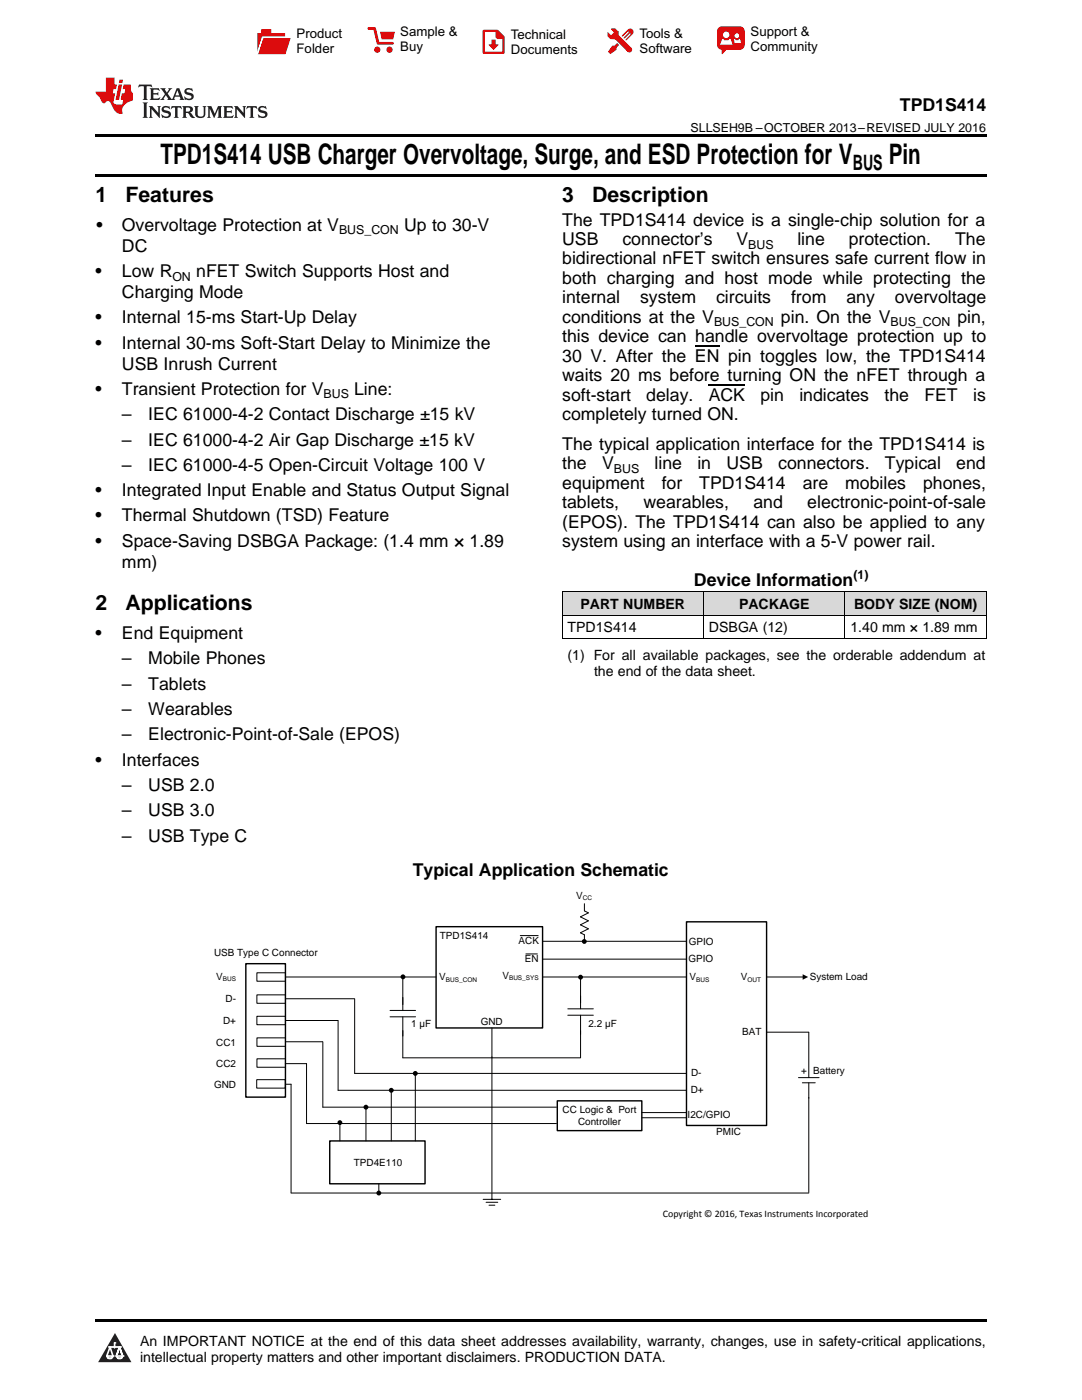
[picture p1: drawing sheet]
<svg xmlns="http://www.w3.org/2000/svg" width="216mm" height="279mm" viewBox="0 0 216 279" stroke-linecap="round" stroke-linejoin="round" font-family="sans-serif">
<defs><g id="words">
<g font-size="5.6">
<text x="32" y="32.8">TPD1S414 USB Charger Overvoltage, Surge, and ESD Protection for V</text>
<text x="177.3" y="32.8">Pin</text>
</g>
<g font-size="4.2">
<text x="170.2" y="33.9">BUS</text>
<text x="19" y="40.4">1</text>
<text x="25" y="40.4">Features</text>
<text x="112.2" y="40.4">3</text>
<text x="118.2" y="40.4">Description</text>
<text x="19" y="121.7">2</text>
<text x="25" y="121.7">Applications</text>
</g>
<g font-size="3.5">
<text x="179.6" y="22.2">TPD1S414</text>
<text x="19.2" y="46.1">•</text>
<text x="24.3" y="46.1">Overvoltage Protection at V</text>
<text x="80.6" y="46.1">Up to 30-V</text>
<text x="112.2" y="45">The TPD1S414 device is a single-chip solution for a</text>
<text x="24.3" y="50.3">DC</text>
<text x="112.2" y="48.9">USB</text>
<text x="112.2" y="52.8">bidirectional nFET switch ensures safe current flow in</text>
<text x="124.2" y="48.9">connector’s</text>
<text x="147" y="48.9">V</text>
<text x="159.1" y="48.9">line</text>
<text x="169.4" y="48.9">protection.</text>
<text x="190.6" y="48.9">The</text>
<text x="19" y="55.3">•</text>
<text x="24.3" y="55.3">Low R</text>
<text x="24.3" y="59.5">Charging Mode</text>
<text x="39.2" y="55.3">nFET Switch Supports Host and</text>
<text x="112.2" y="56.7">both charging and host mode while protecting the</text>
<text x="19" y="64.6">•</text>
<text x="24.3" y="64.6">Internal 15-ms Start-Up Delay</text>
<text x="112.2" y="60.5">internal</text>
<text x="112.2" y="64.4">conditions at the V</text>
<text x="127.7" y="60.5">system</text>
<text x="142.9" y="60.5">circuits</text>
<text x="155.8" y="64.4">pin. On the V</text>
<text x="157.8" y="60.5">from</text>
<text x="168.9" y="60.5">any</text>
<text x="178.6" y="60.5">overvoltage</text>
<text x="191" y="64.4">pin,</text>
<text x="19" y="69.6">•</text>
<text x="24.3" y="69.6">Internal 30-ms Soft-Start Delay to Minimize the</text>
<text x="112.2" y="68.3">this device can handle overvoltage protection up to</text>
<text x="24.3" y="73.8">USB Inrush Current</text>
<text x="112.2" y="72.2">30 V. After the EN pin toggles low, the TPD1S414</text>
<text x="112.2" y="76.1">waits 20 ms before turning ON the nFET through a</text>
<text x="19" y="78.8">•</text>
<text x="24.3" y="78.8">Transient Protection for V</text>
<text x="24.3" y="83.9">–</text>
<text x="29.6" y="83.9">IEC 61000-4-2 Contact Discharge ±15 kV</text>
<text x="70.7" y="78.8">Line:</text>
<text x="112.2" y="79.9">soft-start</text>
<text x="112.2" y="83.8">completely turned ON.</text>
<text x="129" y="79.9">delay.</text>
<text x="141.4" y="79.9">ACK</text>
<text x="151.7" y="79.9">pin</text>
<text x="159.5" y="79.9">indicates</text>
<text x="176.5" y="79.9">the</text>
<text x="184.5" y="79.9">FET</text>
<text x="194.2" y="79.9">is</text>
<text x="24.3" y="89">–</text>
<text x="29.6" y="89">IEC 61000-4-2 Air Gap Discharge ±15 kV</text>
<text x="112.2" y="89.8">The typical application interface for the TPD1S414 is</text>
<text x="24.3" y="94.1">–</text>
<text x="29.6" y="94.1">IEC 61000-4-5 Open-Circuit Voltage 100 V</text>
<text x="112.2" y="93.7">the</text>
<text x="120.2" y="93.7">V</text>
<text x="130.6" y="93.7">line</text>
<text x="139.2" y="93.7">in</text>
<text x="145" y="93.7">USB</text>
<text x="155.3" y="93.7">connectors.</text>
<text x="176.6" y="93.7">Typical</text>
<text x="190.8" y="93.7">end</text>
<text x="19" y="99.1">•</text>
<text x="24.3" y="99.1">Integrated Input Enable and Status Output Signal</text>
<text x="112.2" y="97.5">equipment</text>
<text x="112.2" y="101.4">tablets,</text>
<text x="128.4" y="101.4">wearables,</text>
<text x="132" y="97.5">for</text>
<text x="139.5" y="97.5">TPD1S414</text>
<text x="150.3" y="101.4">and</text>
<text x="160.2" y="97.5">are</text>
<text x="161.1" y="101.4">electronic-point-of-sale</text>
<text x="168.7" y="97.5">mobiles</text>
<text x="184.2" y="97.5">phones,</text>
<text x="19" y="104.1">•</text>
<text x="24.3" y="104.1">Thermal Shutdown (TSD) Feature</text>
<text x="112.2" y="105.3">(EPOS). The TPD1S414 can also be applied to any</text>
<text x="19" y="109.1">•</text>
<text x="24.3" y="109.1">Space-Saving DSBGA Package: (1.4 mm × 1.89</text>
<text x="24.3" y="113.3">mm)</text>
<text x="112.2" y="109.2">system using an interface with a 5-V power rail.</text>
<text x="138.5" y="116.9">Device Information</text>
<text x="19" y="127.5">•</text>
<text x="24.3" y="127.5">End Equipment</text>
<text x="24.3" y="132.5">–</text>
<text x="24.3" y="137.6">–</text>
<text x="29.6" y="132.5">Mobile Phones</text>
<text x="29.6" y="137.6">Tablets</text>
<text x="24.3" y="142.7">–</text>
<text x="29.6" y="142.7">Wearables</text>
<text x="24.3" y="147.8">–</text>
<text x="29.6" y="147.8">Electronic-Point-of-Sale (EPOS)</text>
<text x="19" y="152.8">•</text>
<text x="24.3" y="152.8">Interfaces</text>
<text x="24.3" y="157.9">–</text>
<text x="29.6" y="157.9">USB 2.0</text>
<text x="24.3" y="162.9">–</text>
<text x="29.6" y="162.9">USB 3.0</text>
<text x="24.3" y="168">–</text>
<text x="29.6" y="168">USB Type C</text>
<text x="82.4" y="174.7">Typical Application Schematic</text>
</g>
<g font-size="2.8">
<text x="115.8" y="121.6">PART NUMBER</text>
<text x="147.5" y="121.6">PACKAGE</text>
<text x="170.4" y="121.6">BODY SIZE (NOM)</text>
<text x="113.2" y="126.2">TPD1S414</text>
<text x="113.2" y="131.7">(1) For all available packages, see the orderable addendum at</text>
<text x="141.5" y="126.2">DSBGA (12)</text>
<text x="169.7" y="126.2">1.40 mm × 1.89 mm</text>
<text x="118.5" y="134.9">the end of the data sheet.</text>
<text x="27.9" y="268.6">An IMPORTANT NOTICE at the end of this data sheet addresses availability, warranty, changes, use in safety-critical applications,</text>
<text x="27.9" y="271.8">intellectual property matters and other important disclaimers. PRODUCTION DATA.</text>
</g>
<g font-size="2.6">
<text x="59.2" y="7.6">Product</text>
<text x="59.2" y="10.6">Folder</text>
<text x="79.9" y="7.3">Sample &amp;</text>
<text x="79.9" y="10.2">Buy</text>
<text x="101.9" y="7.8">Technical</text>
<text x="101.9" y="10.8">Documents</text>
<text x="127.6" y="7.6">Tools &amp;</text>
<text x="127.6" y="10.6">Software</text>
<text x="149.8" y="7.2">Support &amp;</text>
<text x="149.8" y="10.2">Community</text>
</g>
<g font-size="2.5">
<text x="137.8" y="26.3">SLLSEH9B –OCTOBER 2013–REVISED JULY 2016</text>
<text x="67.7" y="46.8">BUS_CON</text>
<text x="149.3" y="49.6">BUS</text>
<text x="34.4" y="56">ON</text>
<text x="142.5" y="65.1">BUS_CON</text>
<text x="177.7" y="65.1">BUS_CON</text>
<text x="64.6" y="79.5">BUS</text>
<text x="122.5" y="94.4">BUS</text>
<text x="170.3" y="115.5">(1)</text>
</g>
<g font-size="2">
<text x="115" y="179.4">V</text>
<text x="42.7" y="190.8">USB Type C Connector</text>
<text x="87.8" y="187.4">TPD1S414</text>
<text x="103.5" y="188.4">ACK</text>
<text x="137.4" y="188.5">GPIO</text>
<text x="43.1" y="195.5">V</text>
<text x="87.7" y="195.7">V</text>
<text x="100.3" y="195.4">V</text>
<text x="104.7" y="192.1">EN</text>
<text x="137.4" y="192.1">GPIO</text>
<text x="137.6" y="195.7">V</text>
<text x="147.9" y="195.7">V</text>
<text x="161.6" y="195.5">System Load</text>
<text x="45" y="200">D-</text>
<text x="43.1" y="208.8">CC1</text>
<text x="44.5" y="204.3">D+</text>
<text x="82.1" y="204.9">1 µF</text>
<text x="95.9" y="204.6">GND</text>
<text x="117.4" y="204.9">2.2 µF</text>
<text x="148.1" y="206.6">BAT</text>
<text x="43.1" y="212.9">CC2</text>
<text x="137.9" y="214.8">D-</text>
<text x="159.8" y="214.4">+</text>
<text x="162.3" y="214.4">Battery</text>
<text x="42.7" y="217.2">GND</text>
<text x="137.8" y="218.2">D+</text>
<text x="112.3" y="222.2">CC Logic &amp; Port</text>
<text x="115.3" y="224.6">Controller</text>
<text x="137.2" y="223.1">I2C/GPIO</text>
<text x="142.9" y="226.6">PMIC</text>
<text x="70.6" y="232.7">TPD4E110</text>
<text x="132.3" y="242.9">Copyright © 2016, Texas Instruments Incorporated</text>
</g>
<g font-size="1.3">
<text x="116.3" y="179.6">CC</text>
<text x="44.5" y="195.8">BUS</text>
<text x="89" y="195.9">BUS_CON</text>
<text x="101.6" y="195.6">BUS_SYS</text>
<text x="138.9" y="195.9">BUS</text>
<text x="149.2" y="195.9">OUT</text>
</g>
</g></defs>
<g fill="#d8d8d8">
<path d="M112.2 118.2h28.2v4.6h-28.2z"/>
<path d="M140.4 118.2h28.2v4.6h-28.2z"/>
<path d="M168.6 118.2h28.2v4.6h-28.2z"/>
</g>
<path d="M22.9 266l3.3 5.9h-6.6z" fill="#231f20"/>
<path d="M21.3 270.6h1.2l-.3 .5h-.3a.53 .53 0 0 1-.6-.5z" fill-rule="evenodd" fill="#fff"/>
<path d="M21.3 270.6h1.2l-.3 .5h-.3a.53 .53 0 0 1-.6-.5z" fill="none" stroke="#231f20" stroke-width=".33"/>
<path d="M21.3 270.6l1.2 .1-.3 .4h-.5z" fill="none" stroke="#fff" stroke-width=".33"/>
<path d="M22.9 268.9h.1" fill="none" stroke="#fff" stroke-width=".33"/>
<path d="M22.9 268v.9z" fill="#fff"/>
<path d="M22.9 268v.9z" fill="none" stroke="#fff" stroke-width=".33"/>
<circle cx="22.9" cy="268" r=".16" fill="#fff"/>
<path d="M21.8 268.8h.1" fill="none" stroke="#fff" stroke-width=".33"/>
<path d="M21.8 268.8h2.2z" fill="#fff"/>
<path d="M21.8 268.8h2.2z" fill="none" stroke="#fff" stroke-width=".33"/>
<circle cx="24" cy="268.8" r=".16" fill="#fff"/>
<path d="M23.2 270.6h.1" fill="none" stroke="#fff" stroke-width=".33"/>
<path d="M23.8 268.8l-.6 1.8z" fill="#fff"/>
<path d="M23.8 268.8l-.6 1.8z" fill="none" stroke="#fff" stroke-width=".33"/>
<path d="M23.8 268.8l.7 1.8z" fill="#fff"/>
<path d="M23.8 268.8l.7 1.8z" fill="none" stroke="#fff" stroke-width=".33"/>
<path d="M24.4 270.6h.1" fill="none" stroke="#fff" stroke-width=".33"/>
<circle cx="21.3" cy="270.6" r=".16" fill="#fff"/>
<path d="M22 268.8l-.7 1.8z" fill="#fff"/>
<path d="M22 268.8l-.7 1.8z" fill="none" stroke="#fff" stroke-width=".33"/>
<path d="M22 268.8l.5 1.8z" fill="#fff"/>
<path d="M22 268.8l.5 1.8z" fill="none" stroke="#fff" stroke-width=".33"/>
<circle cx="22.5" cy="270.6" r=".16" fill="#fff"/>
<path d="M23.3 270.6h1.2a.63 .63 0 0 1-.6 .5 .63 .63 0 0 1-.6-.5z" fill-rule="evenodd" fill="#fff"/>
<path d="M23.3 270.6h1.2a.63 .63 0 0 1-.6 .5 .63 .63 0 0 1-.6-.5z" fill="none" stroke="#231f20" stroke-width=".33"/>
<path d="M23.3 270.6h1.2l-.4 .5h-.5z" fill="none" stroke="#fff" stroke-width=".33"/>
<path d="M23.2 270.6h.1" fill="none" stroke="#fff" stroke-width=".33"/>
<circle cx="24.5" cy="270.6" r=".16" fill="#fff"/>
<path d="M19 34.8h177.8v.5h-177.8zM19 26.8h177.8v.6h-177.8zM112.2 127.5h.1zM168.5 127.5h.1zM196.7 127.5h.1zM19 263.2h177.8v.5h-177.8z" fill="#000"/>
<path d="M49.1 192.3h7.9v26.7h-7.9zM87 184.9h21.3v20.3h-21.3zM137 184h16v40.6h-16zM111.2 219.7h16.9v5.9h-16.9zM65.8 227.7h19v8.5h-19z" fill="none" stroke="#000" stroke-width=".28"/>
<g fill="none" stroke="#000" stroke-width=".2">
<path d="M112.2 118.1h84.6M112.2 118.1v9.4M140.4 118.1v9.4M168.6 118.1v9.4M196.8 118.1v9.4M112.2 127.4h84.6M112.2 122.8h84.6M51.3 194.1h5.7v1.7h-5.7zM51.3 198.5h5.7v1.7h-5.7zM57 195h30M57 199.3h13.7M70.8 199.3v14.9h66.1"/>
<path d="M80.4 195v6.7M103.8 186.7h3.6M104.9 190.4h2.3M108.3 191.4h28.7M108.3 187.9h28.7M108.4 195h28.6M115.8 195v6.3M116.6 180.4v1.4l.8 .4-1.6 .8 1.6 .8-1.6 .8 1.6 .8-1.6 .8 .8 .4v1.4M153 195h7.3M51.2 215.5h5.7v1.7h-5.7zM51.3 202.8h5.7v1.7h-5.7zM51.3 207.1h5.7v1.7h-5.7z"/>
<path d="M51.3 211.3h5.7v1.7h-5.7zM56.9 212.3h4.3v11.9h49.8M57 216.4h1.1v21.6M57 207.9h7.4v13.1h46.6M57.1 203.7h10.4M67.5 203.7v13.9h69.5M77.8 202.9h5.1M77.8 201.7h5.1M78.1 217.6v10.1M80.4 202.9v8.2h35.4M82.9 214.2v13.5M98.2 205.2v32.8"/>
<path d="M113.3 202.6h5.1M113.3 201.3h5.1M115.8 202.6v8.5M153 206h8.4M159.3 215.1h4.1M160.1 216.1h2.6M161.4 206v9.1M161.4 216.1v21.9M58.1 238.1h103.3M67.8 224v3.7M73 221v6.7M75.6 236.3v1.8"/>
<path d="M96.4 239.4h3.5M97 239.9h2.3M98.2 238.1v1.3M128.1 222h8.8M128.1 223.1h8.9M97.6 240.5h1.1"/>
</g>
<g fill="#000">
<path d="M160.2 194.4l1.1 .6-1.1 .5z"/>
<circle cx="80.4" cy="195" r=".49"/>
<circle cx="115.8" cy="195" r=".49"/>
<circle cx="116.6" cy="187.9" r=".49"/>
<circle cx="78.1" cy="217.6" r=".49"/>
<circle cx="82.9" cy="214.2" r=".49"/>
<circle cx="67.8" cy="224" r=".49"/>
<circle cx="73" cy="221" r=".49"/>
<circle cx="75.6" cy="238.1" r=".49"/>
</g>
<path d="M27.7 16.9l-.1 .6 .6-.3h.5v.2v2.2l-.2 .4h1l-.2-.4v-2.2v-.2h.5l.6 .3-.2-.6zM29.9 17.6l.2 .4v1.6l-.2 .4h1.9l.1-.6a1.09 1.09 0 0 1-1.3 .1v-.6h.6l.4 .2v-.7l-.2 .2h-.8v-.6l.2-.1a1.01 1.01 0 0 1 1 .3l-.1-.6zM32 17.6l.9 1.2-1 1.2h.9l-.2-.3 .5-.7 .5 .7-.3 .3h1.7l-.2-.3 .1-.4h1l.1 .4-.2 .3h1l-.3-.4-.7-2h-.5l-1 2.2-.8-1.1 .9-1.1h-.9l.2 .2-.4 .7-.4-.7 .2-.2zM35.4 18l.4 1h-.8zM37 17.7a.66 .66 0 0 0-.2 .8 .66 .66 0 0 0 .6 .4l.7 .2 .1 .2a.8 .8 0 0 1-.7 .4 .8 .8 0 0 1-.7-.5l.1 .8 .2-.2a.94 .94 0 0 0 1.1 .1 .94 .94 0 0 0 .4-.9 1.48 1.48 0 0 0-1.3-.6v-.4a1.1 1.1 0 0 1 1.2 .2l-.2-.6-.2 .1-.5-.1zM28.5 20.4l.2 .4v2.3l-.2 .4h1l-.2-.4v-2.3l.2-.4zM29.7 21.2l.2 .4v1.5l-.2 .4h.8l-.3-.4 .1-1.3 1.6 1.8v-2l.2-.4h-.7l.2 .2v1.1l-1.2-1.3zM32.5 21.3a.66 .66 0 0 0-.2 .8 .66 .66 0 0 0 .6 .4l.6 .2 .2 .2a.8 .8 0 0 1-.8 .4 .8 .8 0 0 1-.7-.5l.2 .7 .2-.1a.94 .94 0 0 0 1 .1 .94 .94 0 0 0 .5-1 1.47 1.47 0 0 0-1.3-.6l-.1-.3a1.1 1.1 0 0 1 1.3 .2l-.2-.6-.2 .1-.5-.2zM34.3 21.2l-.2 .6a.64 .64 0 0 1 .8-.3v1.6l-.2 .4h1l-.3-.4 .1-1.6a.66 .66 0 0 1 .8 .3l-.2-.6zM36.3 21.2l.3 .4v1.5l-.3 .4h1l-.2-.2v-.7h.5l.1 .1a.8 .8 0 0 0 1.2 .7l-1-1a.62 .62 0 0 0 .6-.5 .62 .62 0 0 0-.6-.7zM37.1 21.5h.1a.48 .48 0 0 1 .6 0 .48 .48 0 0 1 .1 .6l-.2 .1-.6 .1zM38.7 21.2l.2 .2a2.29 2.29 0 0 0 .4 2 1.05 1.05 0 0 0 1.7-.7v-1.3l.2-.2h-.8l.2 .4v1.1a.61 .61 0 0 1-.6 .6 .61 .61 0 0 1-.6-.6v-1.1l.3-.4zM41.3 21.2l.3 .4v1.5l-.3 .4h.8l-.2-.4v-1.4l.8 1.9 .9-1.9v1.4l-.2 .4h.9l-.2-.4v-1.5l.2-.4h-.8l-.7 1.5-.6-1.5zM44.5 21.2l.2 .4v1.5l-.2 .4h1.9l.2-.6a1.1 1.1 0 0 1-1.4 .2v-.7h.6l.4 .2v-.6l-.2 .1-.8 .1v-.6l.2-.1a1.02 1.02 0 0 1 1.1 .2l-.2-.5zM46.7 21.2l.2 .4v1.5l-.2 .4h.8l-.3-.4 .1-1.3 1.6 1.8v-2l.2-.4h-.7l.2 .2v1.1l-1.2-1.3zM49.3 21.2l-.1 .6a.64 .64 0 0 1 .8-.3v1.6l-.3 .4h1l-.2-.4v-1.6a.66 .66 0 0 1 .8 .3l-.1-.6zM51.7 21.3a.66 .66 0 0 0-.2 .7 .66 .66 0 0 0 .7 .5l.6 .2 .1 .2a.8 .8 0 0 1-.7 .4 .8 .8 0 0 1-.7-.5l.1 .7 .2-.1a.94 .94 0 0 0 1.1 .1 .94 .94 0 0 0 .4-1 1.48 1.48 0 0 0-1.2-.6l-.1-.3a1.1 1.1 0 0 1 1.2 .2l-.2-.6-.1 .1-.6-.2z" fill="#231f20"/>
<path d="M21.1 15.5v2.8h-2v.4l.9 .9a.96 .96 0 0 0 1 1 .59 .59 0 0 1 .5-.4 .59 .59 0 0 1 .5 .3l.4 .8a1.61 1.61 0 0 0 2.1 1.3 1.63 1.63 0 0 1 1.1-2.2l.9-.3v-1.5a1.6 1.6 0 0 1-.4-1.7h-1.4l-.2 .9h.5l-.2 .8h-.5l-.2 1v.3h.5l-.2 .9h-.7a.74 .74 0 0 1-1-.6l.3-1.6h-.5l.2-.8h.5l.1-.9h-.4v-1.4zM23.7 16.9l-.7 3h.8l.6-3zM23.8 15.9l-.1 .7h.7l.2-.7z" fill="#ee1d23"/>
<g fill="#d60000">
<path d="M52.1 5.8h2v.8h2.8v4.2h-5.5v-4.2h.7z" fill-rule="evenodd"/>
<path d="M52.4 7.5h5.6l-1 3.3h-5.6z" fill-rule="evenodd"/>
</g>
<path d="M52.4 7.4h5.7l-.1 .1h-5.5l-1.1 3.3z" fill-rule="evenodd" fill="#fff"/>
<path d="M52.4 7.4h5.7l-.1 .1h-5.5l-1.1 3.3z" fill="none" stroke="#fff" stroke-width=".2"/>
<path d="M73.6 5.7h1.1l.7 2.9h2.9" fill="none" stroke="#d60000" stroke-width=".55"/>
<g fill="#d60000">
<path d="M75.8 6.3h3l-.4 1.6h-2.2z" fill-rule="evenodd"/>
<circle cx="75.3" cy="9.9" r=".62"/>
<circle cx="77.7" cy="9.9" r=".62"/>
</g>
<path d="M96.5 6.2h2.7l1.3 1.2v3.1h-4z" fill="none" stroke="#d60000" stroke-width=".44"/>
<g fill="#d60000">
<path d="M98.1 7.9h.8v1h.5l-.9 1.1-1-1v-.1h.6z" fill-rule="evenodd"/>
<path d="M98.9 6.2h.3l1.3 1.2v.4h-1.3l-.3-.4z" fill-rule="evenodd"/>
<path d="M121.9 5.7h.8l.7 .6 .1 .7 2.5 2.5-.8 .8-2.3-2.3-1.1-.2-.6-.6v-.8l.7 .6 .5-.4v-.2l-.5-.5z" fill-rule="evenodd"/>
<path d="M122.2 9.1h.4l.5-.5 .4 .4-.5 .5v.4l-1.2 .9-.5-.5z" fill-rule="evenodd"/>
<path d="M125.3 5.9a.67 .67 0 0 1 .9 0 .67 .67 0 0 1 0 .9z" fill-rule="evenodd"/>
<path d="M125.3 5.9l.9 .9-1.2 1.2h-.2v-.2l1-.9v-.2h-.2l-.9 1h-.2v-.2l.9-1 .1-.2h-.3l-.9 1h-.2v-.2z" fill-rule="evenodd"/>
<circle cx="125.6" cy="9.9" r=".54"/>
</g>
<path d="M123.3 6.3v.7" fill="none" stroke="#d60000" stroke-width=".2"/>
<g fill="#d60000">
<path d="M143.4 5.5l.6-.2h3.6a.95 .95 0 0 1 1 .9v2.8a.95 .95 0 0 1-1 .9h-3.6a.95 .95 0 0 1-.9-.9v-2.8z" fill-rule="evenodd"/>
<path d="M144 9.9h.9l-.7 .9h-.2z" fill-rule="evenodd"/>
</g>
<g fill="#fff">
<path d="M146.6 8.6h1.3z"/>
<path d="M144.1 7.8h.3l.1 .2h.8l.2-.2h.3l.4 1.1h-2.5z" fill-rule="evenodd"/>
<path d="M146.4 7.8h.3l.1 .2h.5l.2-.2h.2l.2 .8h-1.3z" fill-rule="evenodd"/>
<circle cx="144.9" cy="6.9" r=".65"/>
<circle cx="147" cy="7.1" r=".48"/>
</g>
<path d="M138.7 69.1h4.8M141.4 76.8h7.3" fill="none" stroke="#000" stroke-width=".25"/>
<use href="#words"/>
</svg>
